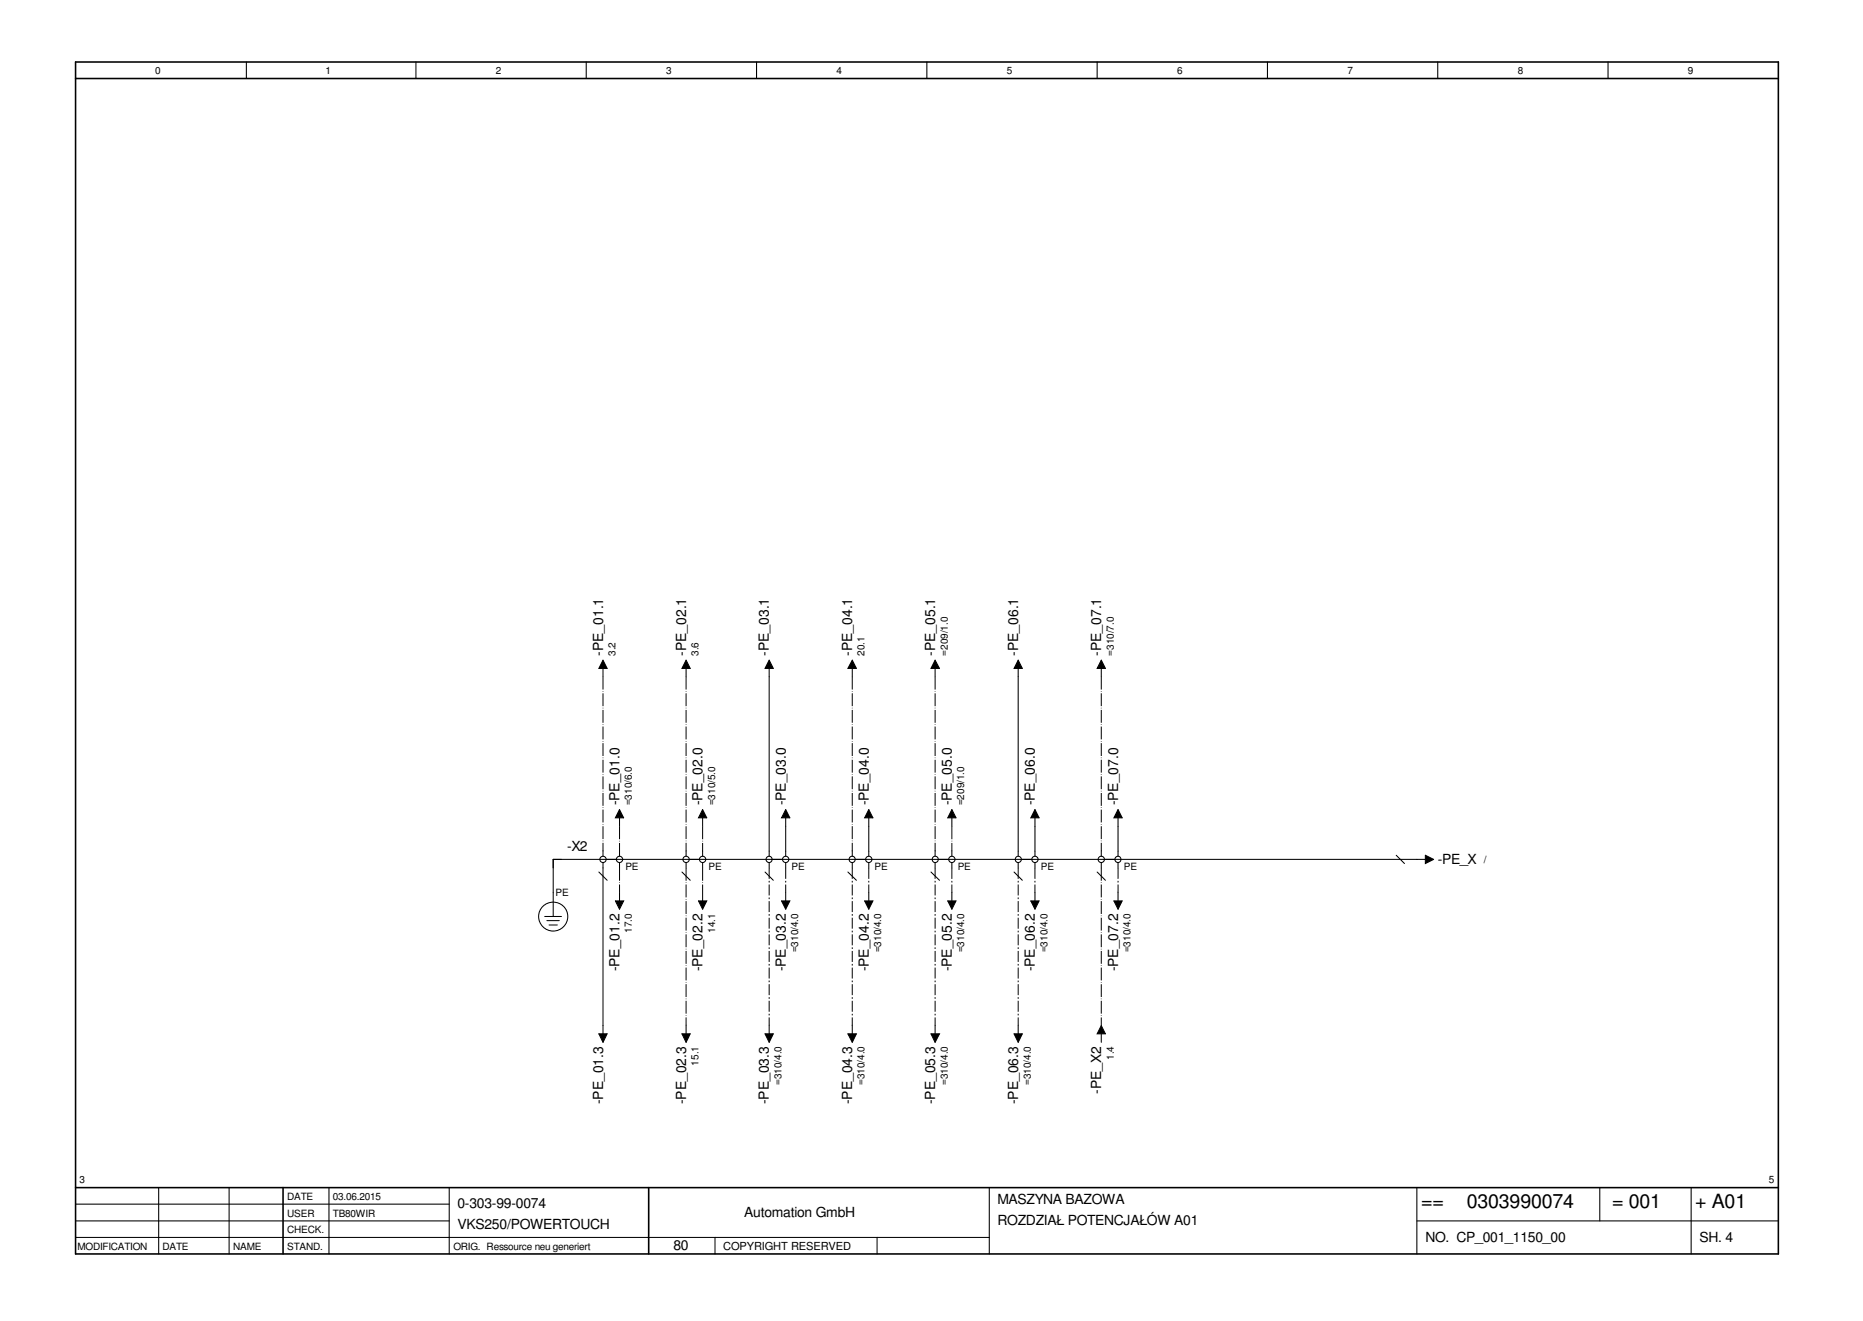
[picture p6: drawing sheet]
<svg xmlns="http://www.w3.org/2000/svg" width="297mm" height="211mm" viewBox="0 0 297 211" stroke-linecap="round" stroke-linejoin="round" font-family="sans-serif">
<defs><g id="words">
<g font-size="3.1">
<text x="226.6" y="192.9">==</text>
<text x="233.9" y="192.6">0303990074</text>
<text x="257" y="192.9">= 001</text>
<text x="270.3" y="192.9">+ A01</text>
</g>
<g font-size="2.2">
<text x="96.1" y="104.6" transform="rotate(-90 96.1 104.6)">-PE_01.1</text>
<text x="109.4" y="104.6" transform="rotate(-90 109.4 104.6)">-PE_02.1</text>
<text x="122.6" y="104.6" transform="rotate(-90 122.6 104.6)">-PE_03.1</text>
<text x="135.8" y="104.6" transform="rotate(-90 135.8 104.6)">-PE_04.1</text>
<text x="149.1" y="104.6" transform="rotate(-90 149.1 104.6)">-PE_05.1</text>
<text x="162.3" y="104.6" transform="rotate(-90 162.3 104.6)">-PE_06.1</text>
<text x="175.6" y="104.6" transform="rotate(-90 175.6 104.6)">-PE_07.1</text>
<text x="98.8" y="128.4" transform="rotate(-90 98.8 128.4)">-PE_01.0</text>
<text x="112" y="128.4" transform="rotate(-90 112 128.4)">-PE_02.0</text>
<text x="125.3" y="128.4" transform="rotate(-90 125.3 128.4)">-PE_03.0</text>
<text x="138.5" y="128.4" transform="rotate(-90 138.5 128.4)">-PE_04.0</text>
<text x="151.8" y="128.4" transform="rotate(-90 151.8 128.4)">-PE_05.0</text>
<text x="165" y="128.4" transform="rotate(-90 165 128.4)">-PE_06.0</text>
<text x="178.3" y="128.4" transform="rotate(-90 178.3 128.4)">-PE_07.0</text>
<text x="90.4" y="135.7">-X2</text>
<text x="229.2" y="137.8">-PE_X</text>
<text x="98.8" y="154.9" transform="rotate(-90 98.8 154.9)">-PE_01.2</text>
<text x="112" y="154.9" transform="rotate(-90 112 154.9)">-PE_02.2</text>
<text x="125.3" y="154.9" transform="rotate(-90 125.3 154.9)">-PE_03.2</text>
<text x="138.5" y="154.9" transform="rotate(-90 138.5 154.9)">-PE_04.2</text>
<text x="151.8" y="154.9" transform="rotate(-90 151.8 154.9)">-PE_05.2</text>
<text x="165" y="154.9" transform="rotate(-90 165 154.9)">-PE_06.2</text>
<text x="178.3" y="154.9" transform="rotate(-90 178.3 154.9)">-PE_07.2</text>
<text x="96.1" y="176.1" transform="rotate(-90 96.1 176.1)">-PE_01.3</text>
<text x="109.4" y="176.1" transform="rotate(-90 109.4 176.1)">-PE_02.3</text>
<text x="122.6" y="176.1" transform="rotate(-90 122.6 176.1)">-PE_03.3</text>
<text x="135.8" y="176.1" transform="rotate(-90 135.8 176.1)">-PE_04.3</text>
<text x="149.1" y="176.1" transform="rotate(-90 149.1 176.1)">-PE_05.3</text>
<text x="162.3" y="176.1" transform="rotate(-90 162.3 176.1)">-PE_06.3</text>
<text x="175.6" y="174.4" transform="rotate(-90 175.6 174.4)">-PE_X2</text>
<text x="159" y="192">MASZYNA BAZOWA</text>
<text x="72.9" y="192.6">0-303-99-0074</text>
<text x="72.9" y="195.9">VKS250/POWERTOUCH</text>
<text x="118.6" y="194.1">Automation GmbH</text>
<text x="159" y="195.3">ROZDZIAŁ POTENCJAŁÓW A01</text>
<text x="227.3" y="197.9">NO. CP_001_1150_00</text>
<text x="271" y="197.9">SH. 4</text>
<text x="107.4" y="199.3">80</text>
</g>
<text font-size="1.8" x="115.3" y="199.3">COPYRIGHT RESERVED</text>
<g font-size="1.6">
<text x="24.8" y="11.9">0</text>
<text x="51.9" y="11.9">1</text>
<text x="79.1" y="11.9">2</text>
<text x="106.2" y="11.9">3</text>
<text x="133.4" y="11.9">4</text>
<text x="160.5" y="11.9">5</text>
<text x="187.7" y="11.9">6</text>
<text x="214.8" y="11.9">7</text>
<text x="242" y="11.9">8</text>
<text x="269.1" y="11.9">9</text>
<text x="98.1" y="104.6" transform="rotate(-90 98.1 104.6)">3.2</text>
<text x="111.4" y="104.6" transform="rotate(-90 111.4 104.6)">3.6</text>
<text x="137.9" y="104.6" transform="rotate(-90 137.9 104.6)">20.1</text>
<text x="151.1" y="104.6" transform="rotate(-90 151.1 104.6)">=209/1.0</text>
<text x="177.6" y="104.6" transform="rotate(-90 177.6 104.6)">=310/7.0</text>
<text x="100.8" y="128.4" transform="rotate(-90 100.8 128.4)">=310/6.0</text>
<text x="114" y="128.4" transform="rotate(-90 114 128.4)">=310/5.0</text>
<text x="153.7" y="128.4" transform="rotate(-90 153.7 128.4)">=209/1.0</text>
<text x="236.6" y="137.6">/</text>
<text x="88.6" y="142.9">PE</text>
<text x="99.7" y="138.7">PE</text>
<text x="113" y="138.7">PE</text>
<text x="126.2" y="138.7">PE</text>
<text x="139.4" y="138.7">PE</text>
<text x="152.7" y="138.7">PE</text>
<text x="165.9" y="138.7">PE</text>
<text x="179.2" y="138.7">PE</text>
<text x="100.8" y="148.7" transform="rotate(-90 100.8 148.7)">17.0</text>
<text x="114" y="148.7" transform="rotate(-90 114 148.7)">14.1</text>
<text x="127.2" y="151.8" transform="rotate(-90 127.2 151.8)">=310/4.0</text>
<text x="140.5" y="151.8" transform="rotate(-90 140.5 151.8)">=310/4.0</text>
<text x="153.7" y="151.8" transform="rotate(-90 153.7 151.8)">=310/4.0</text>
<text x="167" y="151.8" transform="rotate(-90 167 151.8)">=310/4.0</text>
<text x="180.2" y="151.8" transform="rotate(-90 180.2 151.8)">=310/4.0</text>
<text x="111.4" y="169.9" transform="rotate(-90 111.4 169.9)">15.1</text>
<text x="124.6" y="173" transform="rotate(-90 124.6 173)">=310/4.0</text>
<text x="137.9" y="173" transform="rotate(-90 137.9 173)">=310/4.0</text>
<text x="151.1" y="173" transform="rotate(-90 151.1 173)">=310/4.0</text>
<text x="164.4" y="173" transform="rotate(-90 164.4 173)">=310/4.0</text>
<text x="177.6" y="169" transform="rotate(-90 177.6 169)">1.4</text>
<text x="12.7" y="188.6">3</text>
<text x="45.8" y="191.3">DATE</text>
<text x="53.1" y="191.3">03.06.2015</text>
<text x="282" y="188.6">5</text>
<text x="45.8" y="196.6">CHECK.</text>
<text x="45.8" y="194">USER</text>
<text x="53.1" y="194">TB80WIR</text>
<text x="12.4" y="199.3">MODIFICATION</text>
<text x="25.9" y="199.3">DATE</text>
<text x="37.2" y="199.3">NAME</text>
<text x="45.8" y="199.3">STAND.</text>
<text x="72.3" y="199.3">ORIG. Ressource neu generiert</text>
</g>
</g></defs>
<path d="M202.3 9.7l-190.4 190.4M11.9 156.8l61.8 43.3" fill="none" stroke="#fff" stroke-width=".16"/>
<path d="M12 9.9h271.5v190h-271.5zM12 12.5h271.5M12 189.3h271.5M45.1 189.3v10.6M103.4 189.3v10.6" fill="none" stroke="#000" stroke-width=".25"/>
<g fill="none" stroke="#000" stroke-width=".17">
<path d="M39.3 9.9v2.6M66.3 9.9v2.6M93.5 9.9v2.6M120.6 9.9v2.6M147.8 9.9v2.6M174.9 9.9v2.6M202.1 9.9v2.6M229.2 9.9v2.6M256.4 9.9v2.6M96.1 105.3l.7 1.3h-1.3zM96.1 106.6v1.3M109.4 105.3l.6 1.3h-1.3z"/>
<path d="M109.4 106.6v1.3M122.6 105.3l.7 1.3h-1.3zM122.6 106.6v29.9M135.9 105.3l.6 1.3h-1.3zM135.9 106.6v1.3M149.1 105.3l.7 1.3h-1.4zM149.1 106.6v1.3M162.3 105.3l.7 1.3h-1.3zM162.3 106.6v29.9M175.6 105.3l.6 1.3h-1.3zM175.6 106.6v1.3M95.5 139l1.3 1.3"/>
<path d="M96.1 135.7v.8M96.1 137.5v27.3M98.8 129.1l.6 1.3h-1.3zM98.8 130.4v1.3M98.8 135.7v.8M98.8 137.5v.9M108.7 139l1.3 1.3M109.4 135.7v.8M109.4 137.5v.9M112 129.1l.7 1.3h-1.3zM112 130.4v1.3M112 135.7v.8"/>
<path d="M112 137.5v.9M122 139l1.3 1.3M122.6 137.5v.9M125.3 129.1l.6 1.3h-1.3zM125.3 130.4v6.1M125.3 137.5v.9M135.2 139l1.3 1.3M135.9 135.7v.8M135.9 137.5v.9M138.5 129.1l.7 1.3h-1.3zM138.5 130.4v6.1M138.5 137.5v.9"/>
<path d="M148.4 139l1.4 1.3M149.1 135.7v.8M149.1 137.5v.9M151.8 129.1l.6 1.3h-1.3zM151.8 130.4v1.3M151.8 135.7v.8M151.8 137.5v.9M161.7 139l1.3 1.3M162.3 137.5v.9M165 129.1l.7 1.3h-1.3zM165 130.4v6.1M165 137.5v.9"/>
<path d="M174.9 139l1.3 1.3M175.6 135.7v.8M175.6 137.5v.9M178.3 129.1l.6 1.3h-1.3zM178.3 130.4v6.1M178.3 137.5v.9M222.6 136.4l1.3 1.3M227.3 137h-139.1v9.1M227.3 136.4l1.3 .6-1.3 .7zM86.8 146.1h2.7M87.2 146.8h2M87.5 147.5h1.4"/>
<path d="M98.1 143.6h1.3l-.6 1.4zM98.8 142.3v1.3M111.4 143.6h1.3l-.7 1.4zM112 142.3v1.3M124.6 143.6h1.3l-.6 1.4zM125.3 142.3v1.3M137.9 143.6h1.3l-.7 1.4zM138.5 142.3v1.3M151.1 143.6h1.3l-.6 1.4zM151.8 142.3v1.3M164.4 143.6h1.3l-.7 1.4zM165 142.3v1.3"/>
<path d="M177.6 143.6h1.3l-.6 1.4zM178.3 142.3v1.3M95.5 164.8h1.3l-.7 1.4zM108.7 164.8h1.3l-.6 1.4zM109.4 163.5v1.3M122 164.8h1.3l-.7 1.4zM122.6 163.5v1.3M135.2 164.8h1.3l-.6 1.4zM135.9 163.5v1.3M148.4 164.8h1.4l-.7 1.4zM149.1 163.5v1.3M161.7 164.8h1.3l-.7 1.4z"/>
<path d="M162.3 163.5v1.3M175.6 163.5l.6 1.3h-1.3zM175.6 164.8v1.4M12 194.7h59.6M12 192h59.6M12.1 197.3h145.6M25.3 189.3v10.6M36.5 189.3v10.6M52.5 189.3v10.6M71.6 189.3v10.6M114 197.3v2.6M157.7 189.3v10.6"/>
<path d="M225.9 194.7h57.6M225.9 189.3v10.6M255.1 189.3v5.4M269.6 189.3v10.6"/>
<circle cx="96.1" cy="137" r=".5"/>
<circle cx="98.8" cy="137" r=".5"/>
<circle cx="109.4" cy="137" r=".5"/>
<circle cx="112" cy="137" r=".5"/>
<circle cx="122.6" cy="137" r=".49"/>
<circle cx="125.3" cy="137" r=".5"/>
<circle cx="135.9" cy="137" r=".49"/>
<circle cx="138.5" cy="137" r=".5"/>
<circle cx="149.1" cy="137" r=".5"/>
<circle cx="151.8" cy="137" r=".5"/>
<circle cx="162.3" cy="137" r=".5"/>
<circle cx="165" cy="137" r=".5"/>
<circle cx="175.6" cy="137" r=".5"/>
<circle cx="178.2" cy="137" r=".49"/>
<circle cx="88.2" cy="146.1" r="2.31"/>
</g>
<path d="M139.8 197.3v2.6" fill="none" stroke="#000" stroke-width=".16"/>
<path d="M96.1 107.9v27.8M109.4 107.9v27.8M135.9 107.9v27.8M149.1 107.9v27.8M175.6 107.9v27.8M98.8 131.7v4M98.8 138.4v3.9M109.4 138.4v25.1M112 131.7v4M112 138.4v3.9M151.8 131.7v4M175.6 138.4v25.1" fill="none" stroke="#000" stroke-width=".16" stroke-dasharray="2.1 .3 .1 .3" stroke-linecap="butt"/>
<g fill="#000">
<path d="M96.1 105.3l.7 1.3h-1.3zM109.4 105.3l.6 1.3h-1.3zM122.6 105.3l.7 1.3h-1.3zM135.9 105.3l.6 1.3h-1.3zM149.1 105.3l.7 1.3h-1.4zM162.3 105.3l.7 1.3h-1.3zM175.6 105.3l.6 1.3h-1.3zM96.1 135.6v.1zM98.7 135.6l.1 .1zM98.8 129.1l.6 1.3h-1.3zM109.4 135.6v.1zM112 135.6v.1z"/>
<path d="M112 129.1l.7 1.3h-1.3zM125.3 129.1l.6 1.3h-1.3zM135.8 135.6h.1v.1zM138.5 129.1l.7 1.3h-1.3zM149.1 135.6h.1v.1h-.1zM151.7 135.6l.1 .1zM151.8 129.1l.6 1.3h-1.3zM165 129.1l.7 1.3h-1.3zM175.6 135.6v.1zM178.3 129.1l.6 1.3h-1.3zM227.3 136.4l1.3 .6-1.3 .7zM98.7 142.2l.1 .2z"/>
<path d="M98.1 143.6h1.3l-.6 1.4zM112 142.2v.2zM111.4 143.6h1.3l-.7 1.4zM125.2 142.2l.1 .2zM124.6 143.6h1.3l-.6 1.4zM138.5 142.2v.2zM137.9 143.6h1.3l-.7 1.4zM151.7 142.2l.1 .2zM151.1 143.6h1.3l-.6 1.4zM165 142.2v.2zM164.4 143.6h1.3l-.7 1.4zM178.2 142.2l.1 .2z"/>
<path d="M177.6 143.6h1.3l-.6 1.4zM95.5 164.8h1.3l-.7 1.4zM109.4 163.4v.1zM108.7 164.8h1.3l-.6 1.4zM122.6 163.4v.1zM122 164.8h1.3l-.7 1.4zM135.8 163.4h.1v.1zM135.2 164.8h1.3l-.6 1.4zM149.1 163.4h.1v.1h-.1zM148.4 164.8h1.4l-.7 1.4zM162.3 163.4v.1zM161.7 164.8h1.3l-.7 1.4z"/>
<path d="M175.6 163.4v.1zM175.6 163.5l.6 1.3h-1.3z"/>
</g>
<path d="M122.6 138.4v25.1M125.3 138.4v3.9M135.9 138.4v25.1M138.5 138.4v3.9M149.1 138.4v25.1M151.8 138.4v3.9M162.3 138.4v25.1M165 138.4v3.9M178.3 138.4v3.9" fill="none" stroke="#000" stroke-width=".16" stroke-dasharray="1.7 .3 .3 .3" stroke-linecap="butt"/>
<use href="#words"/>
</svg>
